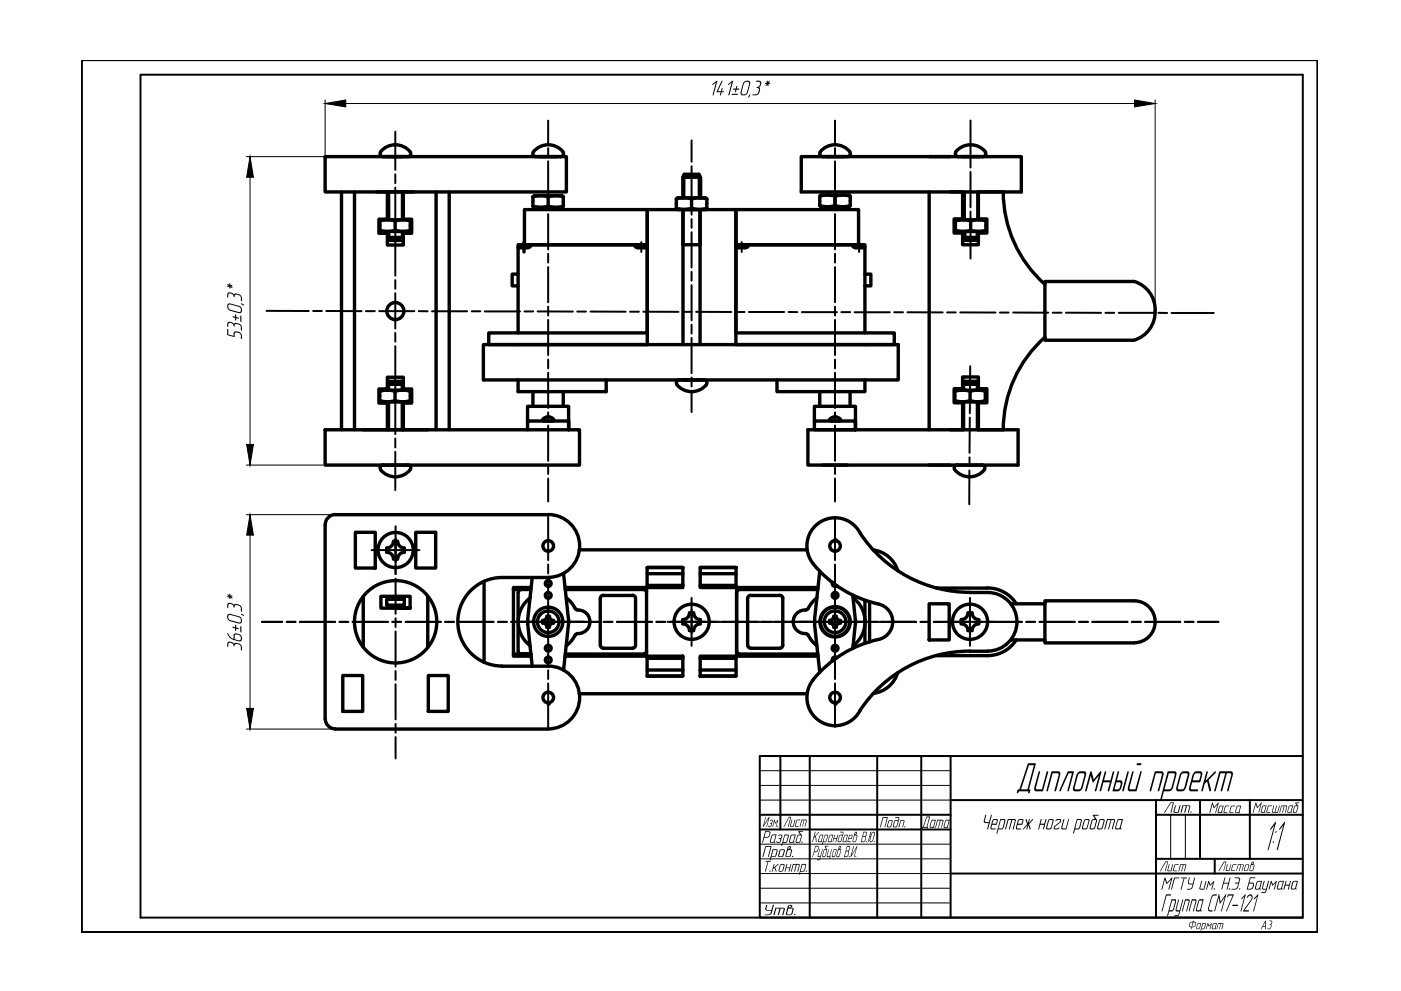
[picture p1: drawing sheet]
<svg xmlns="http://www.w3.org/2000/svg" width="420mm" height="297mm" viewBox="0 0 420 297" stroke-linecap="round" stroke-linejoin="round" font-family="sans-serif">
<!-- layer: 0.6 -->
<path d="M42.1 22.4h348.6v252.6h-348.6zM359.9 239.8v17.6M374.8 239.8v17.6M364.3 257.4v4.4M24.6 279.4v-261.4h370.5v261.4M395.1 279.4h-370.5h370.5" fill="none" stroke="#000" stroke-width=".59"/>
<!-- layer: 0 -->
<g fill="none" stroke="#000" stroke-width=".59">
<path d="M227.9 226.6h6.1v22M234 226.6h8.8v48.4M242.8 226.6h20.3v48.4M263.1 226.6h13.2v48.4M276.3 226.6h8.8v48.4M285.1 239.8h105.6M346.7 239.8v35.2M390.7 226.6h-162.8v48.4h162.8M227.9 244.2h57.2M227.9 248.6h57.2M346.7 244.2h44M346.7 257.4h44"/>
<path d="M285.1 261.8h105.6"/>
</g>
<!-- layer: 0.3 -->
<g fill="none" stroke="#000" stroke-width=".3">
<path d="M97.5 29.9v16.5M103.7 31h236.5M346.4 29.9v63.3M73.9 46.9h23.1M75 53.1v80.1M73.9 139.4h23.1M73.9 154.3h26.1M75 160.4v51.9M73.9 218.5h26.1M227.9 231h57.2M227.9 235.4h57.2M227.9 239.8h57.2"/>
<path d="M227.9 253h57.2M227.9 257.4h57.2M351.1 244.2v13.2M355.5 244.2v13.2M227.9 266.2h57.2M227.9 270.6h57.2M227.9 261.8h57.2"/>
</g>
<g fill="#000">
<path d="M213.6 25.2l1.5-1-1.2 4.4-.2-.2 1-3.7-.9 .7zM216.4 24.3l.1-.1 .2 .2-1.4 2.9h.9l.4-.9-.1 .9 .6 .2-.7 .1-.2 .9-.3 .1 .2-1h-1.2v-.1zM218.3 25.3l1.5-1.1-1.1 4.4-.3-.2 1-3.7-.8 .7zM224.8 28.4l.2 .1-.6 .8zM226.8 24.3l.1-.1 1.2 .1 .2 .5-.2 .9a.47 .47 0 0 0-.4 .4 .47 .47 0 0 0 .2 .5l-.4 1.6-.7 .4-1.1-.1 .1-.2 1.3-.1 .5-1.2a.61 .61 0 0 0-.7-.7l.9-.6 .2-.9-.3-.3h-.9zM230 24.2l.2 .1 .1 .3 .3-.4h.3l-.4 .6h.4l.1 .2-.6 .1 .1 .5-.2 .2-.2-.5-.5 .4 .3-.6h-.5l.2-.3h.4zM68.2 85.1l.6 .3 .1-.5 .2 .6h.6v.2l-.4 .1 .4 .3v.3l-.6-.4v.4l-.2 .1-.1-.6-.5 .1-.2-.2 .5-.2zM68.3 96.7l.7-.3 .7 .2 .5 .5 .4-.3 1.3 .3 .6 .8v1.2l-.3-.2v-.9l-.4-.6-1.1-.3-.5 .8-.6-1-.9-.1-.4 1.2-.2-.2zM68.3 87.9l.7-.3 .7 .2 .5 .5 .4-.3 1.2 .2 .6 .7 .1 1.4-.3-.2v-.9l-.4-.6-1.2-.3-.4 .8-.3-.7-.8-.4a.44 .44 0 0 0-.6 .4l-.2 .8-.2-.2zM68.1 98.7h.4v1.5l1.5 .5 .1-1 .3-.3 1.6 .3 .5 .8v1.1l-.3-.2v-.9l-.2-.5-1-.3a.42 .42 0 0 0-.6 .4l-.1 .9-2.1-.5zM72.4 90.9l.8 .6-.8-.3zM68.2 178.1l.6 .4 .1-.5 .2 .6 .5-.1 .1 .3-.4 .1 .4 .5-.6-.3-.1 .5-.2-.6-.5 .1-.2-.2 .5-.2z"/>
<path d="M68.3 192.6l.7-.3 .7 .2 .5 .5 .4-.3 1.2 .2 .6 .6 .1 1.4-.3-.1v-1l-.4-.5-1.1-.3-.5 .8-.3-.8-.8-.3a.44 .44 0 0 0-.6 .4l-.2 .8-.2-.2zM68.3 180.9l.7-.2 .7 .2 .5 .5 .5-.4 1.2 .4 .6 .8v1.1l-.3-.2-.2-1.3-1-.4-.6 .2-.2 .5-.6-.9-.9-.2-.4 1.2-.2-.2zM72.3 184l.9 .5-.8-.2zM311.5 231.4l.3-.2 .1 .2-1.2 4.7 .2 .5h1.6l1.3-5.1a.26 .26 0 0 1 .3-.3 .26 .26 0 0 1 .2 .3l-1.5 5.6-1.9 .1a.84 .84 0 0 1-.7-1.2zM315.3 231.4l.2-.2h1.8a.8 .8 0 0 1 .6 1.2l-1.1 4.5-.5 .3 1.2-5.2-.2-.2h-1.6l-1.4 5.1-.4 .3-.1-.3zM320.3 231.2l1.8 .1-1.5 5.7-.4 .2-.1-.3 1.4-5.1h-1l-2.4 5.3-.3 .1-.1-.3zM327 231.4l.2-.3 .2 .2 .6 2.3 1.9-2.3 .2-.2 .2 .2-1.7 5.9-.3-.1 1.2-4.6-1.7 2-.2-.1-.5-1.9-1.2 4.5-.5 .1zM331.3 231.4l.4-.2v.3l-.6 2.4h1.9l.7-2.5 .4-.2 .1 .3-1.6 5.7h-.4v-.3l.7-2.4h-2l-.6 2.4-.4 .3-.1-.3zM346.3 231.3l1.9-.1a.8 .8 0 0 1 .7 1.2l-1.2 4.6-.4 .2-.1-.3 1.3-4.9-.3-.2h-1.6l-1.3 5.1-.4 .3-.1-.3zM361.9 231.3l.2-.1 .1 .3-.7 2.6 2.9-2.9 .3 .2-2.2 2.4 .7 2.9a.31 .31 0 0 1-.1 .4 .31 .31 0 0 1-.4 0l-.7-2.9-.7 .7-.6 2.1-.4 .1zM365.7 231.3l3.4-.1a.8 .8 0 0 1 .6 1.2l-1.3 4.8h-.3l1.1-5.2-.2-.2h-1.1l-1.3 5.1-.4 .3-.1-.3 1.4-5.1h-1.5l-1.4 5.1-.3 .3-.2-.3zM229.6 244.8l-.5 2.5 1.5-2.4h.2l-.8 3 .5-2.5-1.7 2.5z"/>
<path d="M229.5 258.1l1.7-.1v.2l-.8 .1-.9 3 .7-3h-.6zM229.5 253.7h1.9l-.9 3.2-.2-.1 .8-2.9h-1.4l-.7 2.9h-.3zM230.9 245.9l.7-.2 .1 .4-.5 1.6-.6 .2-.1-.5 .2 .3 .5-.1 .1-.6-.4-.2 .6-.3 .1-.4-.4-.2-.3 .2zM232 259l.3 .1-.3 1 1.3-1.1h.2l-1 1 .3 1.3-.5-1.2-.4 .3-.2 .8h-.2zM232.2 245.7h.1l.3 .9 .8-.9-.6 2.2 .3-1.7-.6 .7-.2-.7-.7 1.7zM233.4 250.4l1-.3 .2 .5-.5 1.7-.5 .3h-.5a.23 .23 0 0 1-.3-.2 .23 .23 0 0 1 .3-.3l.1 .3 .7-.2 .1-.6-.5-.3 .6-.1 .3-.6-.5-.2-.4 .3zM236.5 244.9l.8-.1-.8 2.9-.2 .1 .7-2.8h-.3l-1.6 2.9zM237.4 245.7l.2 .1-.4 1.8h.6l.5-1.8 .2-.1-.6 2.1-.9-.1zM237.8 259l2 .1-.5 2.2-.2-.1 .5-1.8-.1-.2h-.6l-.6 2.1 .4-2.1h-.7l-.5 2h-.3zM239 245.7h1l-1 .3-.4 1.5 .9 .1-.1 .2-1-.1zM240.4 245.7h1.4l.1 .1-.5 2 .3-1.9h-.5l-.5 1.9 .4-1.9h-.6l-.5 1.8-.2 .1zM244.4 249.3l-.2 1.6 1.3-1.6 .2 .2-1 1 .2 1.9h-.2l-.2-1.7-.4 .5-.5 1.2z"/>
<path d="M245.7 254.6h.2l-.4 2.1h.5l.6-2.1h.2l-.8 2.9-.4 .4h-.6l.1-.3h.7l.2-.7h-.7l-.1-.3zM248.5 254.6h.1l-.4 2.1h.6l.7-2.2-.7 2.9v-.5h-.7l-.2-.2zM250.3 250.2l-.1 1h.7l.3-1 .1 .1-.5 2.1-.2-.1 .2-.9h-.7l-.4 1zM254.7 256.5l.2 .2-.3 .2zM256 253.5l-.6 2.7 1.6-2.7 .1 .1-.8 3.2-.2 .1 .7-2.7-1.7 2.7zM256.6 256.7l.2-.1-.1 .3h-.2zM264.7 245l1.5-.1-.8 3.1-.2-.1 .8-2.7h-1.1l-.8 2.7h-.2zM270 245.9l1-.1 .3 .2-.6 2-.1-.1 .4-1.6-.1-.3h-.7l-.5 1.9h-.2zM281.1 245.8h1.8l-.5 2.3 .2-2.1h-.5l-.6 2.1 .4-2.1h-.7l-.5 2-.2 .1zM295.5 244.3l.3 .1-.5 1.7 .3 .3h1l.6-2 .2-.1-1.2 4.3-.1-.1 .4-1.8h-1l-.5-.4zM302.3 245.5h2.1l.2 .2-.7 2.9-.2-.1 .6-2.4-.1-.3h-.6l-.9 2.8-.1-.1 .7-2.7h-.9l-.7 2.7h-.3zM307.6 245.6l.3-.1 .3 1.3 .4-1.2 .2-.1-.3 1.3 1.1-1.3 .3 .1-1.3 1.5 .5 1.3-.1 .2-.6-1.3-.4 1.3-.2-.1 .3-1.1-1.1 1.2-.2-.1 1.2-1.4z"/>
<path d="M312.1 245.6l.3-.1-.3 1.4h1.1l.3-1.3h.3l-.9 3-.1-.1 .3-1.3h-1.1l-.4 1.3h-.3zM316.6 245.8l.5-.3 1.1 .2-.1 .7-1.6 1.4-.2 .4 .7 .1 .5-.3a.43 .43 0 0 1 0 .5 .43 .43 0 0 1-.5 .1l-.9-.1-.1-.5 1.9-1.7v-.4l-.8-.1-.4 .3zM318.9 245.6h.3l-.6 2.6 1 .1 .8-2.7 .2-.1-.8 3.1h-1.2l-.3-.3zM332 245.5h2.2l.2 .2-.7 2.9-.3-.1 .7-2.5-.2-.2h-.6l-.8 2.8-.2-.1 .8-2.7h-.9l-.7 2.7-.3 .1zM351 240.6h1.1l-.8 2.9-.3 .1 .8-2.9h-.6l-1.9 2.9h-.2zM352.4 241.5l.3-.1-.5 1.9 1 .1 .6-1.9 .2-.1-.6 2.2h-1.1l-.4-.2zM354 259.1l1.5-.1 .2 .2-.4 2-.2-.1 .5-1.7-.2-.2h-.4l-.7 2 .5-2h-.7l-.5 1.9-.2 .1zM354.6 241.4h2.2l.2 .2-.5 2-.3-.1 .5-1.7-.1-.2h-.6l-.7 2 .4-2h-.8l-.6 1.9h-.3zM363.5 240.6h.2l.4 1.3 1.4-1.3-1 3.1 .6-2.6-1.1 1.2-.4-1.2-.7 2.5h-.2zM367.3 241.8l.4-.3h1l-1.2 .4-.3 1.5 .9 .1v.2h-.9l-.3-.2zM369.2 241.6h1.3l-1.2 .3-.4 1.5 1 .1-.1 .2-1.1-.2zM371.3 259.1l1.7 .1-.5 1.9-.1-.1 .4-1.5-.1-.3h-.4l-.6 1.9 .3-1.9h-.6l-.6 1.9z"/>
<path d="M376.5 240.6h.2l.4 1.3 1.3-1.4-.9 3.1-.1-.1 .7-2.5-1 1.2-.5-1.2-.7 2.5-.2 .1zM382.5 246.4l.2 .2-2.2 8-.2 .2 1.9-7.4-1.2 1.4-.1-.3zM380.3 241.6l.2-.2 1 .1-1.1 .3-.4 1.5 .9 .1v.2h-.9l-.2-.2zM381.9 241.5l.2-.1-.4 1.9 .5 .1 .5-1.9 .3-.1-.5 2h.6l.5-1.9 .2-.1-.6 2.2-1.7-.1zM385.2 246.4l.2 .2-2.1 8-.3 .2 1.9-7.4-1.2 1.4v-.4zM384.2 241.5l1.8 .1-.5 2 .2-2h-.5l-.5 2 .3-2h-.6l-.5 1.9-.2 .1zM229.8 271.3h.3l-.3 1.2 .4 .3h1.2l.3-1.5h.4l-.6 2.4-.6 .5h-1.6l1.6-.3 .4-.9h-1.2l-.5-.2-.1-.4zM232.5 272.2h2.8l.1 .3-.5 1.7h-.3l.4-1.9h-.9l-.6 2-.2-.1 .5-1.9h-1l-.5 1.9-.3 .1zM235.9 259.1l.2-.1-.2 1h.9l.3-1h.2l-.6 2.3-.2-.1 .2-1h-.9l-.2 1h-.3zM349.5 258.2h.8l-.7 2.9h-.3l.8-2.7h-.5l-1.7 2.8zM349.3 263.1l.2-.1 .5 1.6 1.6-1.6-1 3.7-.2-.2 .8-2.9-1.3 1.4-.6-1.4-.7 2.9-.3 .1zM349.7 268.1h1.4l.1 .2-1.3 .1-1.4 4.8z"/>
<path d="M350.5 259.1h.2l-.4 1.7 .8 .1 .5-1.8h.2l-.6 2.1h-.9l-.2-.3zM352.2 259.2l.4-.2 .9 .1-1.1 .3-.4 1.5h.9v.3l-1.1-.2zM352.1 263.1h1.6l-.1 .2h-1.2l-1 3.4h-.2zM353.5 269.5l.1 .2-.8 2.8 .1 .3h.9l.8-3.1 .1-.2 .2 .2-1.3 4.5-.4 .5h-1l.1-.4h.9l.5-1.1h-.8l-.3-.3zM354.2 263.1l1.8-.1v.2l-.8 .1-.9 3.3-.2 .1 .9-3.4h-.7zM355.4 269.5l1.2 .1 .2 .7-1 2.9 .7-3.2-.9-.1-1 3.3zM356.6 263.1h.2l-.3 1.6 1.2 .1 .5-1.7 .2-.1-.9 3.2-.6 .5h-.9l.1-.3 1.1-.2 .4-1.1h-1l-.3-.3zM357.4 269.6l1.2-.1 .2 .8-.9 2.9 .6-3.2-.9-.1-1 3.3zM360.2 264.2l.3-.1-.5 2.2 .9 .1 .6-2.2 .3-.1-.7 2.6h-1.2l-.2-.3zM362.1 276.7l.5 .7 .8-.7-.5 1.8-.1-.1 .3-1.3-.5 .6-.4-.6-.5 1.4zM363.5 268.5l.6-.4h.8l-.1 .3h-.8l-.6 .7-.8 3.3 .1 .4h.9l.1 .2-.2 .2h-.7l-.5-.4v-.6zM362.3 264.1h.3l.4 1 1.2-1-.8 2.6 .4-2.1-.9 .9-.4-.9-.5 1.9-.3 .1z"/>
<path d="M365.3 276.7l1.6 .1-.4 1.7-.2-.1 .4-1.5h-.5l-.5 1.6h-.1l.4-1.6h-.6l-.6 1.6zM365.5 268.1h.2l.3 2.2 1.6-2.3 .1 .2-1.3 5-.2-.1 1.1-4.2-1.4 1.9-.4-1.9-1.3 4.3zM367.1 258.2l.7 .1-.7 2.7h-.2l.7-2.6h-.4l-1.5 2.6h-.2zM367.2 263.1l.3-.1-.4 1.6h1.3l.4-1.5 .2-.1-.9 3.5-.3 .1 .5-1.8h-1.3l-.6 1.9zM368 259.1h.2l-.4 1.7 .8 .1 .4-1.8h.2l-.5 2-1.1-.2zM368.3 268.1h1.7v.2l-2.2 4.9-.1-.2 2-4.6h-1.3l-.3 .6zM369.6 259.2l.4-.2 .9 .1-1.1 .3-.4 1.4 .9 .1v.2l-1.1-.2zM369.7 271.2h1.6v.2l-1.7 .2zM370.3 263h1.2l.4 .3v.4l-.7 2.5-.6 .4-1.2 .1v-.3h1.1l.5-.3 .4-1.3h-1.1l.2-.3h.9l.3-.8-.3-.4-1.2-.1zM373.4 268.1l.2 .1-1.5 5 1.1-4.5-.8 .8-.1-.2zM374.3 268.4l.5-.3h.5l.3 .4v.7l-.4 .9-2 2.7h1.3l.1 .2-.2 .2h-1.5l-.1-.3 2.5-3.6v-.6l-.3-.3-.5 .2-.6 .6zM377.2 268.1l.2 .1-1.5 5 1.1-4.5-.7 .8-.2-.2z"/>
<path d="M379 264.2l.3-.1-.6 2.2 1 .1 .6-2.2 .3-.1-.9 3.2-.4 .4h-1.1l.2-.3h.9l.4-.7h-.9l-.4-.4zM380.6 276l.8-.1 .2 .3-.5 .9 .3 .4-.5 .9-.9 .1v-.2h.8l.3-.3v-.6l-.4-.3 .6-.3 .1-.5zM381.1 264.1h.3l.4 1 1.1-1.1-.7 2.7 .3-2.1-.8 .9-.5-.9-.5 2h-.2zM385.7 264l.1 .2-.3 1h1.1l.3-1 .3-.1-.9 2.6 .2-1.2h-1l-.3 1-.3 .1z"/>
<path d="M219.5 28.2l1.7-.1 .1 .2-.2 .1h-1.6zM219.8 26.7l.9-.2 .3-.7 .2 .1-.2 .6 .7 .1-.2 .3h-.6l-.3 .7h-.2l.2-.7z"/>
<path d="M223.1 24.6l.5-.3 .7-.1 .6 .3 .1 .5-.9 3-.5 .5-1 .1-.5-.4v-.4zM223.3 24.7l-.9 2.9 .1 .5 .3 .2 .8-.1 .3-.3 .8-2.8-.3-.6z"/>
<path d="M68.3 91.2l.7-.3 3 .9 .5 .8v.9l-.4 .4h-.5l-2.9-.9-.5-.8zM68.6 91.4l-.1 .8 .3 .6 2.9 .8 .5-.2v-.8l-.5-.7-2.7-.7z"/>
<path d="M72.1 94.7l.3 .1v1.7l-.3-.1zM69.8 94.8l.7 .2 .1-.8 .2 .2v.6l.7 .2 .1 .3-.8-.1-.1 .7-.2-.8-.6-.2z"/>
<path d="M70.6 190.2l-.2 .3v1.1l1.6 .3 .2-.3-.2-1zM68.1 189.9l.3-.1 .4 .9 1.2 .8v-1.1l.4-.5 1.3 .1 .7 .7 .1 1.2-.8 .4-2-.6-.9-.7z"/>
<path d="M68.3 184.3l.7-.3 2.8 .7 .7 .9-.1 1.1-.8 .2-2.9-.8-.5-.8zM68.6 184.4l-.1 .9 .4 .5 2.7 .8a.44 .44 0 0 0 .6-.5v-.7l-.5-.4-2.6-.7z"/>
<path d="M72.1 187.8l.1-.1 .2 .2v1.7l-.3-.2zM69.7 187.9l.8 .1v-.6l.2-.1 .1 .8 .7 .2 .1 .2-.8-.1-.1 .7-.2-.8-.6-.1z"/>
<path d="M308.2 228.9h2.5l-2.1 7.7 .4 .1-.2 .9-.4 .1v-.5h-2.9l-.4 .6-.2-.1 .2-.8 .6-.3zM308.6 229.4l-2.4 7.2h1.9l2-7.2z"/>
<path d="M323.2 231.6l.7-.4h1.1a.8 .8 0 0 1 .7 1.2l-1 3.6a1.51 1.51 0 0 1-1.3 1.2h-.9a.8 .8 0 0 1-.7-1.2l1-3.7zM323.5 231.9l-1.2 4.2 .2 .5h1.2l.4-.3 1.1-3.9-.2-.6z"/>
<path d="M338.1 231.4l.3-.2 .1 .3-1.4 5.4-.5 .3v-.3zM334.8 234.5l-.6 2.1 1.3-.1 .6-1.4-.3-.6zM335.2 231.4l.3-.2 .1 .2-.6 2.5h.9a.8 .8 0 0 1 .7 1.2l-.3 .9a1.4 1.4 0 0 1-1.3 1.2h-1.3l-.1-.2z"/>
<path d="M341 228.9l1.2-.1 .1 .1-.3 .5h-1l-.2-.2zM339.5 231.4l.2-.2 .3 .2-1.3 4.7 .3 .5h1.5l1.4-5.1a.26 .26 0 0 1 .2-.3 .26 .26 0 0 1 .3 .2l-1.6 5.7-1.9 .1a.85 .85 0 0 1-.6-1.2z"/>
<path d="M350.5 231.8l-1.3 4.8h1.6l.5-.6 1-4-.2-.2zM350.2 231.4l.1-.2h1.8a.8 .8 0 0 1 .7 1.2l-1 3.6a1.51 1.51 0 0 1-1.3 1.2h-1.4l-.6 2.1a.26 .26 0 0 1-.2 .3 .26 .26 0 0 1-.3-.2z"/>
<path d="M354.2 231.6l.6-.4h1.2a.84 .84 0 0 1 .7 1.2l-1 3.6a1.5 1.5 0 0 1-1.3 1.2h-1a.8 .8 0 0 1-.6-1.2l1-3.6zM354.5 231.9l-1.3 4.1 .3 .6h1.1l.5-.4 1.1-4-.2-.4z"/>
<path d="M358.5 231.9l-.8 2h1.9l.5-1.5-.1-.5zM358 231.6l.7-.4h1.2a.8 .8 0 0 1 .6 1.2l-.6 2-2.4 .1-.4 1.9 .2 .2h1.8a.31 .31 0 0 1 .2 .3 .31 .31 0 0 1-.3 .3h-1.7a.84 .84 0 0 1-.7-1.2l1-3.6z"/>
<path d="M229.7 249.3l-.5 1.6 1-.1 .4-.4 .1-.9zM229.5 249.1h1.2l.3 .8-.5 1-1.3 .2-.5 1.5z"/>
<path d="M231.9 254.8l-.5 1.9h.9l.3-.2 .3-1.6zM231.7 254.6h1.2l.3 .4-.5 1.6-.4 .3h-.9l-.3 .8-.2 .1z"/>
<path d="M231.7 250.4l-.6 1.8 .2 .2 .8-.2 .5-1.8zM231.4 250.4l.5-.3 1 .1-.6 1.9 .1 .5-1.5-.2z"/>
<path d="M235.4 250.4l-.5 2 1-.1 .4-1.6-.1-.3zM235.2 250.2l1.2-.1 .2 .6-.6 1.8-1.2 .1-.3 .9-.2 .1z"/>
<path d="M233.8 254.8l.5-.2h.7l.4 .2-.4 1.6-.5 .5h-.9l-.2-.3zM234.1 254.9l-.4 1.6 .8 .2 .2-.2 .4-1.6z"/>
<path d="M236.5 254l-.2 .6 .3-.2a.29 .29 0 0 0 .4-.2 .29 .29 0 0 0-.3-.3zM236.2 254.9l-.4 1.6 .8 .2 .3-.3 .4-1.4-.1-.2zM236.2 253.9l.7-.3a.43 .43 0 0 1 .4 .4 .43 .43 0 0 1-.4 .5l-.2 .1h.7l.1 .2-.3 1.7-.5 .4-1.1-.1-.1-.3z"/>
<path d="M237.4 250.5l-.5 1.7 .1 .2 .8-.1 .6-1.9zM237.1 250.4l.4-.3 1.1 .1-.5 1.9 .1 .5-1.5-.1z"/>
<path d="M239.4 250.4l-.5 2 .9-.2 .5-1.5-.1-.3zM239.4 249.3l1.4-.1v.2h-1l.7 1-.5 1.9-.4 .3h-.8l-.2-.5 .5-1.6 .3-.3 .6-.1z"/>
<path d="M244.6 253.7l-.4 1.5 .8-.1 .3-.8v-.5zM244.5 253.6h.9l.1 .7-.5 1.1h-.8l-.6 1.5z"/>
<path d="M246 250.4l-.5 1.7 .1 .1 .7-.1 .4-1.7zM245.9 250.3l1-.1-.5 1.8 .1 .4-1.2-.1z"/>
<path d="M247.4 250.4l-.5 1.8 .8-.1 .4-1.5-.1-.2zM247.3 250.2h.8l.2 .5-.5 1.5-.9 .2-.2 .8-.2 .1z"/>
<path d="M247.3 254.8l-.4 1.9 .5-.2 .5-1.6zM247.3 253.6l1.1 .1h-.8l.4 1.2-.5 1.8-.7 .2-.2-.4 .4-1.7 .3-.3h.4z"/>
<path d="M249 250.4l-.4 1.8 .6-.1 .5-1.7zM248.8 250.4l1.1-.2-.5 2.2h-1l-.1-.2z"/>
<path d="M250 254.7l.8-.2 .1 .4-.5 1.8-.7 .2-.3-.3zM250.2 254.8l-.5 1.9 .6-.2 .5-1.6-.1-.2z"/>
<path d="M251.8 253.8l-.3 .7 .3-.2a.26 .26 0 0 0 .2-.2 .26 .26 0 0 0-.2-.3zM251.5 254.8l-.4 1.9 .5-.2 .5-1.6-.1-.2zM251.7 253.6l.5 .1-.4 .8h.4l.1 .4-.5 1.8-.8 .2-.2-.5z"/>
<path d="M251.9 250.4l-.4 1.8 .7-.1 .4-1.7zM251.9 249.4l.9-.1 .2 .4-.7 2.5-.3 .2h-.6l-.2-.3 .5-1.7 .3-.2h.7l.1-.5z"/>
<path d="M253.4 250.4l-.5 1.7 .1 .1 .6-.1 .5-1.7zM253.3 250.3l1-.1-.5 1.8 .1 .4-1.2-.1z"/>
<path d="M254.1 253.8l-.3 1.2 .6-.1 .3-.4v-.6zM253.7 255.2l-.4 1.5h.6l.4-.5 .1-.8zM254 253.6l.9 .1v.8l-.4 .6 .1 .5-.5 1.2-1 .1z"/>
<path d="M254.9 250.4l-.3 .8h.7l.2-.8zM254.7 250.3l.8-.1 .2 .5-.3 .7h-.9l-.1 .7 .8 .2-.8 .1-.2-.4z"/>
<path d="M256.5 249.6l-.2 .6 .2-.1a.29 .29 0 0 0 .3-.3 .29 .29 0 0 0-.2-.3zM256.3 250.4l-.4 1.8 .7-.1 .4-1.5zM256.4 249.5l.6-.1-.1 .5-.3 .3h.5v.5l-.4 1.5-.9 .2-.1-.4z"/>
<path d="M259.1 249.5l-.3 1.2 .6-.1 .4-.6-.1-.4zM258.7 250.9l-.3 1.3 .8-.1 .4-.8-.2-.4zM259 249.3h.8l.2 .2-.1 .7-.3 .5 .1 .6-.5 1-1 .1z"/>
<path d="M261.6 249.7l-.6 2.2a.39 .39 0 0 0 .4 .3 .39 .39 0 0 0 .3-.4l.5-2-.2-.3zM261.1 249.3l.2 .1-.4 1.3h.2l.3-1 .4-.4 .6 .2v.5l-.8 2.3-.6 .1-.2-.2 .2-1.3h-.2l-.5 1.5z"/>
<path d="M266.5 246l.3-.2h.7l.2 .3-.4 1.5-.4 .4h-.7l-.2-.2zM266.7 246l-.5 1.6 .1 .2 .8-.1 .4-1.4-.2-.3z"/>
<path d="M268.5 246l-.5 1.6 .1 .2 .8-.1 .4-1.7zM268.5 244.9h1.1l.1 .5-.6 2.3-.4 .3h-.7l-.2-.4 .4-1.5 .4-.3h.8l.1-.5-.1-.1h-.9z"/>
<path d="M277.8 244.8h1.1l-.8 3.1 .1 .3-1.5-.1-.2 .3zM278 245l-1 2.9h.9l.8-2.9z"/>
<path d="M279.5 246l-.4 1.9 .8-.2 .5-1.7zM279.2 246l.5-.3h.9l-.4 2.4-1.4-.2z"/>
<path d="M283.6 246.1l-.3 1.8 .8-.2 .4-1.7zM283.5 245.9l.4-.2h.9l-.4 2.4-1.4-.1z"/>
<path d="M298 245.8l-.4 1.1h1.2l.2-1zM297.7 245.7l.4-.2h.9l.3 .3-.3 1.3-1.5 .1-.2 .8 .2 .3h1v.3h-1.2l-.3-.3z"/>
<path d="M300.2 245.8l-.7 2.5h.9l.3-.2 .5-2.2zM299.9 245.6l1.4-.1 .3 .4-.7 2.4-.5 .3h-1l-.5 1.3z"/>
<path d="M305.7 245.8l-.4 1.1h1.1l.2-1zM305.4 245.7l.3-.2h.9l.3 .2-.3 1.4-1.4 .1-.3 .9 .3 .2h1l-.1 .3h-1.1l-.3-.2z"/>
<path d="M314.4 245.8l.4-.3h.9l.3 .3-.6 2.3-.6 .5h-.8l-.3-.4zM314.7 245.8l-.7 2.3 .2 .2h.6l.3-.2 .6-2.1-.2-.2z"/>
<path d="M323.1 245.8l-.6 2.5h.8l.4-.2 .5-2.1-.2-.2zM322.9 245.6l1.3-.1 .3 .4-.7 2.4-.5 .3h-.9l-.5 1.3z"/>
<path d="M325.2 245.7l.4-.2h.9l.2 .5-.5 2.2-.6 .4h-.8l-.3-.1v-.5zM325.4 245.9l-.6 2.1 .2 .3 .9-.2 .5-2-.1-.3z"/>
<path d="M327.7 245.9l-.7 2.2 .3 .2h.5l.4-.2 .5-2.1-.1-.2zM327.7 244.3h1.8l-.2 .2h-1.1l.8 1.4-.5 2.2-.6 .5h-.8l-.4-.5 .6-2.1 .4-.5h.7z"/>
<path d="M329.7 245.7l.4-.2h.9l.3 .6-.6 2.1-.6 .4h-.8l-.2-.1-.1-.5zM330 245.9l-.7 2.1 .2 .3 .9-.2 .6-2-.2-.3z"/>
<path d="M335.3 245.9l-.6 2.1 .2 .3 .9-.2 .6-2.3zM335.2 245.7l1.6-.2-.7 2.6a.26 .26 0 0 1 .2 .3 .26 .26 0 0 1-.3 .2l-.1-.2-1.2 .2-.3-.3z"/>
<path d="M365.9 241.8l-.4 1.7 .7-.1 .5-1.7zM365.6 241.7l.4-.2h1l-.5 2.2-.2-.2-.8 .2-.3-.2z"/>
<path d="M371.2 241.7l-.6 1.5 .2 .3 .7-.2 .5-1.6zM370.9 241.7l.4-.2h.9l-.4 2.2h-1.2l-.2-.2z"/>
<path d="M375.5 258.6l-.2 .5 .5-.4v-.2zM375.3 259.3l-.4 1.4 .1 .2 .7-.1 .3-1.3v-.2zM375.3 258.5l.3-.2 .4 .1v.4l-.3 .3h.4l.1 .4-.4 1.4-.8 .2-.3-.4z"/>
<path d="M378.9 241.6l-.5 1.8 .8-.1 .4-1.7zM378.6 241.6l1.2-.2-.4 2.2-.2-.1-.9 .1-.2-.2z"/>
<path d="M382.4 249.3a.26 .26 0 0 0 .5 0 .26 .26 0 0 0-.5 0zM381.6 252.3a.26 .26 0 0 0 .5 0 .26 .26 0 0 0-.5 0z"/>
<path d="M386.7 241.7l-.4 1.5 .1 .2 .7-.1 .4-1.7zM386.5 241.6l.3-.2h1l-.4 2.2-1.3-.1z"/>
<path d="M388.4 241.7l-.4 1.5 .1 .2 .7-.2 .3-1.3v-.3zM388.4 240.6l1.3-.1-.1 .2h-.8l.6 1-.4 1.6-.3 .3h-.7l-.3-.4 .4-1.3 .3-.4 .5-.1z"/>
<path d="M234 259.2l.4-.2h.6l.3 .2-.4 1.7-.4 .4h-.8l-.2-.2zM234.2 259.2l-.5 1.7 .2 .2 .7-.2 .4-1.5v-.2z"/>
<path d="M236.8 271.4l-.3 .7 .3-.1a.33 .33 0 0 0 .4-.2 .33 .33 0 0 0-.1-.4zM236.4 272.4l-.4 1.6 1.1 .1 .6-1.6-.1-.2zM236.4 271.5l.8-.3a.38 .38 0 0 1 .4 .4 .38 .38 0 0 1-.4 .4l-.2 .1 .8 .1 .3 .3-.5 1.5-.6 .3h-1.1l-.2-.4z"/>
<path d="M240.6 259.2l-.5 1.9 1-.2 .4-1.6zM240.5 259h1l.3 .4-.5 1.6-.4 .3h-.9l-.3 .9z"/>
<path d="M351.5 269.9l-.8 2.9h.8l.3-.3 .6-2.5zM351.3 269.6h1.2l.2 .7-.7 2.5-.4 .4h-1l-.3 1.3-.3 .2z"/>
<path d="M357.9 276.5l-.4 1.3 .6-.1 .4-.5v-.6zM356.9 276.7l-.1 .9 .5 .2 .4-1.3zM356.8 276.7l.9-.4 .3-.4-.1 .4 .7 .1 .1 .5-.2 .7-1 .4-.3 .5 .1-.5-.5-.1-.3-.3z"/>
<path d="M359.3 276.7l.7-.1 .2 .4-.4 1.3-.2 .2h-.7l-.2-.3zM359.3 276.9l-.3 1.4h.6l.4-1.3-.1-.1z"/>
<path d="M359.7 270l-.8 2.5 .1 .3 .9-.2 .8-2.7zM359.6 269.7l.3-.2 1.1 .1-.8 3a.25 .25 0 0 1 .1 .3 .25 .25 0 0 1-.3 .2l-1 .1-.3-.3z"/>
<path d="M360.8 276.9l-.4 1.4 .8-.1 .3-1.2zM360.6 276.7l.9-.1 .2 .4-.4 1.3-1 .2-.3 .8z"/>
<path d="M364 276.9l-.3 1.4 .6-.1 .4-1.3zM363.8 276.8l1.1-.1-.3 1.8-1.2-.2z"/>
<path d="M374.6 264.8l-.4 1.6h1l.4-.4 .2-.9-.2-.3zM374.8 263.1l1.7-.1-.1 .2h-1.4l-.3 1.3 1 .1 .4 .6-.5 1.2-.5 .3h-1.2z"/>
<path d="M373.4 259.3l.3-.2 .9 .1-.3 1.5-.4 .4-.8-.2zM373.7 259.3l-.4 1.4 .1 .2 .6-.1 .4-1.3-.1-.3z"/>
<path d="M377.2 264.4l-.6 1.8 .2 .2 .9-.2 .5-1.9zM377 264.2l.3-.2h1.2l-.6 2.2 .2 .2-.1 .3-.3-.2-1 .2-.3-.3z"/>
<path d="M379.4 276h.2v2.5h-.2v-.7h-.8l-.5 .7zM379.4 276.4l-.6 1.2h.6z"/>
<path d="M383.7 264.4l-.5 1.7 .1 .3 .9-.2 .5-1.9zM383.4 264.3l.5-.3h1.1l-.5 2.1 .2 .4-.1 .2-.3-.3-1 .3-.4-.3z"/>
<path d="M388 264.3l-.6 1.8 .1 .3 .9-.1 .5-2zM387.7 264.3l.3-.3h1.2l-.5 2.7-.2-.3-1.2 .2-.2-.2z"/>
<circle cx="233.2" cy="247.7" r=".15"/>
<circle cx="237.7" cy="256.7" r=".19"/>
<circle cx="240.5" cy="252.4" r=".2"/>
<circle cx="259.9" cy="252.3" r=".16"/>
<circle cx="262.2" cy="252.2" r=".17"/>
<circle cx="271.3" cy="247.8" r=".17"/>
<circle cx="357.1" cy="243.4" r=".19"/>
<circle cx="230.9" cy="261.1" r=".17"/>
<circle cx="238.3" cy="274.2" r=".22"/>
<circle cx="241.8" cy="261.1" r=".19"/>
<circle cx="364.1" cy="266.5" r=".2"/>
<circle cx="368.7" cy="266.5" r=".2"/>
<circle cx="371.7" cy="266.5" r=".2"/>
</g>
<!-- layer: 0.6 -->
<g fill="none" stroke="#000" stroke-width="1">
<path d="M97.5 46.9h72.4v10.6h-72.4zM102.4 57.5v71.3M106.3 57.5v71.3M113 57.5h11.2M114.2 45.5a.87 .87 0 0 0-.1 .9 .87 .87 0 0 0 .7 .5M114.8 46.9h7.5M116.2 57.5v8.2h-2.6v4.2h2.6v3.5h4.8v-3.5h2.5v-4.2h-2.5v-8.2M116.5 57.5v8.4M120.8 57.5v8.4M123 45.5a5.7 5.7 0 0 0-8.9 0M123 45.5a.87 .87 0 0 1 .1 .9 .87 .87 0 0 1-.8 .5M130.8 57.5v71.3"/>
<path d="M134.7 57.5v71.3M159.8 59l.4-.3h8.4l.3 .3v2.8l-.3 .4h-8.4l-.4-.4M159.8 59v2.8M160.6 46.9h7.5M160.6 46.9a.89 .89 0 0 1-.7-.5 .89 .89 0 0 1 .1-.9 5.5 5.5 0 0 1 9 .5l-.2 .7-.7 .2M164.4 59v2.8M164.4 59l-2.6-.4-2 .4M169 59l-2.6-.4-2 .4M202.8 59.6l.4-.3h8.4l.4 .3v2.8l-.4 .4h-8.4l-.4-.4zM204.8 53.1v6.2M205.2 52.2h4.4l.5 .9h-5.3zM207.4 59.6v2.8"/>
<path d="M210.1 53.1v6.2M212 59.6l-1.3-.3h-2a3.1 3.1 0 0 1-2.6 0h-1.9l-1.3 .3M240.3 46.9h66v10.6h-66zM245.8 58.8v2.8M245.8 58.8l.4-.3h8.4l.4 .3M246 45.5a5.5 5.5 0 0 1 9 .5l-.2 .7-.6 .2h-7.5M246 45.5a.87 .87 0 0 0-.1 .9 .87 .87 0 0 0 .8 .5M250.4 58.8v2.8M250.4 58.8l-2.6-.3-1.9 .3M255 58.8v2.8M255 58.8l-2.6-.3-2 .3M278.7 57.5v71.3"/>
<path d="M278.7 46.9h6.3M285 57.5h3.7v8.1h-2.6v4.3h2.6v3.5h4.7v-3.5h2.6v-4.3h-2.6v-8.1h7.5a37 37 0 0 0 12.5 27.7M286.7 45.5a5.5 5.5 0 0 1 9 .5l-.2 .7-.7 .2h-7.5M286.7 45.5a.87 .87 0 0 0-.1 .9 .87 .87 0 0 0 .8 .5M289.1 57.5v8.4M293.4 57.5v8.4M113.9 66.2l.4-.3h8.4l.3 .3v2.8l-.3 .4h-8.4l-.4-.4M113.9 66.2v2.8M114 69l2.6 .4 1.9-.4M116.5 71.2h4.3l-.5 .9h-3.4zM116.5 69.4v1.8M118.5 66.2v2.8"/>
<path d="M118.5 66.2l-2.6-.3-1.9 .3M118.5 69l2.6 .4 2-.4M120.8 69.4v1.8M123.1 66.2l-2.6-.3-2 .3M158 74.2a.87 .87 0 0 0-.8-.8 .87 .87 0 0 0-.9 .8M159.2 73.3a.87 .87 0 0 1-.8 .9l-3 .1M159.8 61.8l2.7 .3 1.9-.3M164.4 61.8l2.6 .3 2-.3M190.3 73.3a.87 .87 0 0 0 .9 .9l2.9 .1M193.2 74.2a.87 .87 0 0 0-.8-.8 .87 .87 0 0 0-.9 .8M194.1 62.8v37h-47.5v3.5h47.5M202.9 62.4l1.3 .3h1.9a3.1 3.1 0 0 1 2.6 0h2l1.3-.3"/>
<path d="M204.8 62.8v10.6h5.1v-10.6M220.7 62.8v10.6h36.8v-10.6h-100.2v10.6h36.8h-38.7v26.4M223.3 74.2a.87 .87 0 0 0-.8-.8 .87 .87 0 0 0-.9 .8M224.5 73.3a.87 .87 0 0 1-.9 .9l-2.9 .1M245.8 61.6l.4 .4h8.4l.4-.4M245.9 61.6l2.6 .4 1.9-.4M250.4 61.6l2.7 .4 1.9-.4M255.6 73.3a.87 .87 0 0 0 .9 .9l2.9 .1M258.5 74.2a.87 .87 0 0 0-.8-.8 .87 .87 0 0 0-.9 .8M286.5 66.2l.4-.3h8.4l.4 .3M286.5 66.2v2.8M286.5 69l.4 .4h8.4l.4-.4"/>
<path d="M286.6 69l2.6 .4 1.9-.4M289.1 71.2h4.3l-.4 .9h-3.5zM289.1 69.4v1.8M291.1 66.2v2.8M291.1 66.2l-2.6-.3-1.9 .3M291.1 69l2.6 .4 2-.4M293.4 69.4v1.8M295.7 66.2v2.8M295.7 66.2l-2.6-.3-2 .3M155.4 82.2h-1.8v3.5h1.8M259.4 99.8v-26.4h-38.7v26.4h47.5v3.5h-47.5M259.4 82.2h1.8v3.5h-1.8"/>
<path d="M340.1 84.4h-26.7v17.6h26.7M340.1 84.4a8.8 8.8 0 0 1 6.3 8.7M346.4 93.2a8.8 8.8 0 0 1-6.3 8.7M116.4 115.2v1.8M116.9 114.3h3.4l.4 .9h-4.3zM118.5 117.3v2.8M120.7 115.2v1.8M123 117.3l-1.2-.3h-2a3.1 3.1 0 0 1-2.6 0h-2l-1.3 .3M145 103.3h124.4v10.6h-124.4zM155.4 113.9v3.5h26.4v-3.5M159.8 117.4v4.4M168.9 117.4v4.4"/>
<path d="M203 115.3a5.7 5.7 0 0 0 8.9 0M203.7 113.9h7.4M203.7 113.8a.87 .87 0 0 0-.8 .5 .87 .87 0 0 0 .1 1M211.2 113.8a.87 .87 0 0 1 .7 .5 .87 .87 0 0 1-.1 1M233 113.9v3.5h26.4v-3.5M245.8 117.4v4.4M254.9 117.4v4.4M286.4 117.3l.3-.3h8.4l.4 .3v2.8l-.4 .4h-8.4l-.3-.4zM288.9 115.2v1.8M289.4 114.3h3.4l.4 .9h-4.3zM290.9 117.3v2.8M293.2 115.2v1.8"/>
<path d="M295.5 117.3l-1.3-.3h-2a3.1 3.1 0 0 1-2.5 0h-2l-1.3 .3M313.4 101.1a37 37 0 0 0-12.5 27.7h-7.5v-8.1h2.6v-4.2h-2.6v-3.5h-4.7v3.5h-2.6v4.2h2.6v8.1h-3.7M97.5 128.8h76.3v10.6h-76.3zM108.7 128.8h19.7M113.9 120.1l.4 .4h8.4l.3-.4M113.9 120.1v-2.8l.4-.3h8.4l.3 .3v2.8M113.9 120.1l2.6 .3 2-.3M114.8 139.4h7.5M114.8 139.4a.87 .87 0 0 0-.7 .5 .87 .87 0 0 0 .1 .9M116.2 128.8v-8h-2.6v-4.2h2.6v-3.5h4.8v3.5h2.5v4.2h-2.5v8M116.4 120.5v8.3M118.5 120.1l2.6 .3 2-.3"/>
<path d="M120.7 120.5v8.3M122.3 139.4a.87 .87 0 0 1 .8 .5 .87 .87 0 0 1-.1 .9M158.2 126.2h12.3v2.6v-7h-12.3v7M163.1 125.4a1.82 1.82 0 0 1 2.9 .6l-.3 .2h-2.6l-.3-.4zM242.3 128.8h63v10.6h-63zM244.2 126.2h12.4v2.6v-7h-12.4v7h12.4M246.7 139.4h7.4M249.1 126.2l-.3-.2a1.75 1.75 0 0 1 1.6-1.1 1.75 1.75 0 0 1 1.6 1.1l-.3 .2h-2.6M278.7 139.4h6.3M286.4 139.7l.4-.3h7.7a.92 .92 0 0 1 .7 1.4 5.6 5.6 0 0 1-9-.5zM286.4 120.1l1.3 .3h2a3.1 3.1 0 0 1 2.5 0h2l1.3-.3M288.9 120.5v8.3"/>
<path d="M293.2 120.5v8.3M97.5 157.3l.1 58.2a3 3 0 0 0 3 3M100.6 154.3h63.8M100.6 154.2a3 3 0 0 0-3 3M106.6 159.6h5.9v10.7h-5.9zM114.1 140.8a5.7 5.7 0 0 0 8.9 0M124.7 159.6h6v10.7h-6zM164.4 154.2a9.4 9.4 0 0 1 9.4 9.4 9.4 9.4 0 0 1-9.4 9.5M108.9 178.8v15.2M118.6 179.6h2.7v1.8h-5.3v-1.8h5.3M119.2 162.3l-1.2-.1a2.01 2.01 0 0 1-2 2.1v1.2a2.01 2.01 0 0 1 2 2l1.2 .1M119.3 162.2a2.01 2.01 0 0 0 2 2.1"/>
<path d="M121.3 164.3v1.2M121.3 165.5a2.01 2.01 0 0 0-2 2M128.3 178.8v15.2M145.2 174.2v24.3M154 176.7h5.2M155.4 177.6v17.6M156.3 176.7a.87 .87 0 0 0-.9 .9M159 179.2a9 9 0 0 0 0 14.4M159.3 176.1h-5.3v20.6h5.3M159.6 173.1l-1.3 13.3 1.3 13.3M164.4 173.1h-13.8a13.3 13.3 0 0 0-13.3 13.3 13.3 13.3 0 0 0 13.3 13.3l13.8-.1a9.4 9.4 0 0 1 9.4 9.5 9.4 9.4 0 0 1-9.4 9.4M169 171.9l1.5 13.8"/>
<path d="M169.5 176.1h24.4v20.6h-24.4M169.5 176.7h23.7M169.8 179.2l1.7 1.7 1 1.5M173.7 164.8h68.3M180 179.3v14.1M180.9 178.5h8.8M180.9 178.4a.87 .87 0 0 0-.8 .9M189.7 178.4a.87 .87 0 0 1 .9 .9v14.1a.87 .87 0 0 1-.9 .9M193 176.7a.87 .87 0 0 1 .9 .9M194.1 170.1h10.7v6h-10.7zM194.1 170.1h10.7M194.1 175.5h10.7"/>
<path d="M194.1 172h10.7M209.9 175.5h10.8M209.9 172h10.8M210 170.1h10.7v6h-10.7zM210 170.1h10.7M220.9 177.6v17.6M221.5 176.7h23.8M221.8 176.7a.87 .87 0 0 0-.8 .9M224.2 179.3v14.1M225.1 178.5h8.8M225.1 178.4a.87 .87 0 0 0-.8 .9M233.9 178.4a.87 .87 0 0 1 .9 .9v14.1a.87 .87 0 0 1-.9 .9"/>
<path d="M245 179.2a10.2 10.2 0 0 0-2.8 3.4l-.2 .1a3.7 3.7 0 0 0-3.6 1.9 3.7 3.7 0 0 0 .4 4.1l1.5 1 1.9 .5a10.2 10.2 0 0 0 2.8 3.4M245.3 176.1h-24.4v20.6h24.4M245.8 171.2l-1.5 14.5M249.6 174.6a.87 .87 0 0 0 .3 1 .87 .87 0 0 0 1.1 0M255.7 178.4l.8 7.3M255.9 179.2a9 9 0 0 1 0 14.4M259.4 179.9v13M261.9 164.8a8.9 8.9 0 0 1 7.4 6.3M280.8 176.3h15.4M290.9 177.6h5.3M290.9 177.5a39.7 39.7 0 0 1-34-19.3 8.5 8.5 0 0 0-12.5-.5 8.5 8.5 0 0 0 .5 12.5 36 36 0 0 0 19.4 11.1 5.4 5.4 0 0 1 3.4 5.5 5.4 5.4 0 0 1-4.2 4.9M296.2 177.6a8.8 8.8 0 0 1 8.8 8.8 8.8 8.8 0 0 1-8.8 8.8"/>
<path d="M296.2 176.2a10.1 10.1 0 0 1 8.6 4.7M118.6 182.3h4.4v-3.6h-8.8v3.6h8.8M154 196h5.2h-2.9M155.4 195.2a.87 .87 0 0 0 .9 .8M162.7 186l.1 .7a1.25 1.25 0 0 1 1.2 1.3M162.8 186a1.25 1.25 0 0 0 1.2-1.3h.8a1.25 1.25 0 0 0 1.2 1.3M164 188h.8M166 186v.7a1.25 1.25 0 0 0-1.2 1.3M169.5 196h23.7M170.5 187l-1.5 13.9M170.5 185.7v1.3M172.5 190.4l-1.4 1.9-1.3 1.3"/>
<path d="M172.5 182.4l.3 .3a3.6 3.6 0 0 1 3.9 2.5 3.6 3.6 0 0 1-1.6 4.3l-2.1 .4-.5 .5M180.1 193.4a.87 .87 0 0 0 .8 .9M180.9 194.3h8.8M193.9 195.2a.87 .87 0 0 1-.9 .8M194.1 196.7h10.7v5.9h-10.7zM194.1 197.3h10.7M204.7 185.8l.1 1.2a2.01 2.01 0 0 1 2 2h1.2M206.8 183.7a2.01 2.01 0 0 1-2 2M206.8 183.7h1.2M208 183.7a2.01 2.01 0 0 0 2.1 2M209.9 197.3h10.8M210 196.7h10.7v5.9h-10.7z"/>
<path d="M210 185.8v1.2M210.1 187a2.01 2.01 0 0 0-2.1 2M221 195.2a.87 .87 0 0 0 .8 .8M221.5 196h23.8M224.3 193.4a.87 .87 0 0 0 .8 .9M225.1 194.3h8.8M244.3 187l1.5 14.5M244.3 185.7v1.3M248.8 186v.7a1.25 1.25 0 0 1 1.2 1.3M248.8 186a1.25 1.25 0 0 0 1.2-1.3h.8a1.25 1.25 0 0 0 1.2 1.3M250 188h.8M251 197.1a.87 .87 0 0 0-1.1 0 .87 .87 0 0 0-.3 1"/>
<path d="M252 186v.8M252 186.7a1.25 1.25 0 0 0-1.2 1.3M256.5 187l-.8 7.4M256.6 185.7v1.3M260.8 180.4v12M263.4 191.7a33.6 33.6 0 0 0-20.5 13.6 8.4 8.4 0 0 0 3.7 11.3 8.4 8.4 0 0 0 11.3-3.7 39.5 39.5 0 0 1 33-17.7M278.7 181h6v10.8h-6zM280.8 196.5h15.4M288.3 185.8v1.2a2.01 2.01 0 0 1 2 2h1.2a2.01 2.01 0 0 1 2-2v-1.2M290.3 183.7h1.2M290.3 183.7a2.01 2.01 0 0 1-2 2M290.9 195.2h5.3"/>
<path d="M291.5 183.7a2.01 2.01 0 0 0 2 2M303.1 181h10.3M303.1 191.8h10.3M304.8 191.8a10.1 10.1 0 0 1-8.6 4.7M340.1 180.1h-26.7v12.6h26.7M340.1 180.1a6.3 6.3 0 0 1 6.3 6.3 6.3 6.3 0 0 1-6.3 6.3M100.6 218.5h63.8M102.8 202.5h6v10.7h-6zM128.5 202.5h5.9v10.7h-5.9zM173.7 207.9h68.3M194.1 202.6h10.7M194.1 200.8h10.7"/>
<path d="M209.9 200.8h10.8M210 202.6h10.7M269.2 201.6a8.8 8.8 0 0 1-7.3 6.2"/>
<circle cx="118.6" cy="93.2" r="2.56"/>
<circle cx="118.7" cy="164.9" r="5.3"/>
<circle cx="164.4" cy="163.6" r="1.59"/>
<circle cx="164.4" cy="174.9" r=".87"/>
<circle cx="164.4" cy="178.5" r=".87"/>
<circle cx="250.4" cy="163.6" r="1.59"/>
<circle cx="250.4" cy="178.5" r=".87"/>
<circle cx="118.7" cy="186.4" r="12.3"/>
<circle cx="164.4" cy="186.4" r="3.2"/>
<circle cx="164.4" cy="197.8" r=".87"/>
<circle cx="164.4" cy="194.3" r=".87"/>
<circle cx="164.4" cy="186.4" r="4.4"/>
<circle cx="207.4" cy="186.4" r="5.3"/>
<circle cx="250.4" cy="186.4" r="3.2"/>
<circle cx="250.4" cy="194.3" r=".87"/>
<circle cx="250.4" cy="186.4" r="4.6"/>
<circle cx="250.4" cy="186.4" r="4.4"/>
<circle cx="290.9" cy="186.4" r="5.3"/>
<circle cx="164.4" cy="209.1" r="1.59"/>
<circle cx="250.4" cy="209.1" r="1.59"/>
</g>
<g fill="none" stroke="#000" stroke-width=".59">
<path d="M118.5 39.5v11.4M164.4 36.2v6.9M250.4 36.2v6.9M291.1 36.1v10.1M118.5 52.2v2.7M118.5 56.2v10.6M164.4 44.4v2.6M164.4 48.3v10.6M207.4 42.1v6.4M207.4 49.8v2.7M207.4 53.8v10.5M250.4 44.4v2.6"/>
<path d="M250.4 48.3v10.6M291.1 47.6v2.6M291.1 51.5v10.6M118.5 68.1v2.6M118.5 72.1v10.5M164.4 60.2v2.7M164.4 64.2v10.6M164.4 76.1v2.6M192.3 72.6v2.9M207.4 65.7v2.6M207.4 69.6v10.6M222.4 72.6v2.9"/>
<path d="M250.4 60.2v2.7M250.4 64.2v10.6M250.4 76.1v2.6M257.7 72.6v2.9M291.1 63.4v2.6M291.1 67.4v10.1M79.9 93.2h12.7M93.9 93.2h2.6M97.8 93.2l10.6 .1M109.7 93.3h2.7M113.7 93.3h10.6M118.5 83.9v2.7"/>
<path d="M118.5 87.9v10.6M118.5 99.8v2.6M125.6 93.3h2.6M129.6 93.3h10.5M141.4 93.3h2.7M145.4 93.3h10.6M157.3 93.3h2.6M161.2 93.3l10.6 .1M164.4 80.1v10.5M164.4 91.9v2.7M164.4 95.9v10.5M173.1 93.4h2.6"/>
<path d="M177.1 93.4h10.5M188.9 93.4h2.7M192.9 93.4l10.6 .1M204.8 93.5h2.6M207.4 81.5v2.6M207.4 85.5v10.5M207.4 97.3v2.7M208.8 93.5h10.5M220.7 93.5h2.6M224.6 93.5h10.6M236.5 93.5l2.6 .1M240.5 93.6h10.5"/>
<path d="M250.4 80.1v10.5M250.4 91.9v2.7M250.4 95.9v10.5M252.3 93.6h2.7M256.3 93.6h10.5M268.2 93.6h2.6M272.1 93.6h10.6M284 93.6h2.7M288 93.6l10.5 .1M299.9 93.7h2.6M303.8 93.7h10.6M315.7 93.7h2.7"/>
<path d="M319.7 93.7l10.5 .1M331.5 93.8h2.7M335.5 93.8h10.5M347.4 93.8h2.6M351.3 93.8h12.7M118.5 103.8v10.5M118.5 115.6v2.7M118.5 119.6v10.5M164.4 107.8v2.6M164.4 111.7v10.6M207.4 101.3v10.5M207.4 113.2v2.6"/>
<path d="M207.4 117.1v6.4M250.4 107.8v2.6M250.4 111.7v10.6M291 109.8l-.1 10.1M118.5 131.4v2.7M118.5 135.4v11.5M164.4 123.6v2.6M164.4 127.6v10.5M164.4 139.4v2.7M250.4 123.6v2.6M250.4 127.6v10.5M250.4 139.4v2.7"/>
<path d="M290.8 137.1v2.6M290.8 125.2v10.5M290.9 121.2l-.1 2.7M118.6 157.7v14.4M164.4 143.4v6.9M164.4 154.9v13M250.4 143.4v6.9M250.4 154.9v13M290.7 141v10.1M111.4 164.9h14.4M118.6 173.4v10.6M164.4 169.2v2.7"/>
<path d="M164.4 173.2v26.4M207.4 179.2v14.4M250.4 169.2v34.3M290.9 179.2v14.4M78.5 186.4h6.1M86 186.4h2.6M89.9 186.4h10.6M101.8 186.4h2.7M105.8 186.4h10.5M117.7 186.4h2.6M118.6 185.3v2.7M118.6 189.3v10.5"/>
<path d="M121.6 186.4h10.6M133.5 186.4h2.7M137.5 186.4h10.5M149.4 186.4h2.6M153.3 186.4h26.4M181 186.4h2.7M185 186.4h10.6M196.9 186.4h2.6M200.2 186.4h74.6M276.1 186.4h2.6M280 186.4h26.5M307.8 186.4h2.6"/>
<path d="M311.8 186.4h10.5M323.6 186.4h2.7M327.6 186.4h10.5M339.4 186.4h2.7M343.4 186.4h10.6M355.3 186.4h2.6M359.3 186.4h6.1M118.6 201.1v2.7M118.6 205.1v10.5M118.6 217v2.6M164.4 200.9v2.6M164.4 204.9v13"/>
<path d="M250.4 204.9v13M118.6 220.9v6.4"/>
</g>
<!-- layer: 0.6 -->
<g fill="#000">
<circle cx="250.4" cy="161.8" r=".51"/>
<circle cx="164.4" cy="211" r=".51"/>
<circle cx="250.4" cy="211" r=".51"/>
</g>
<path d="M250.4 59.3v3.5M157.2 72.6v2.9" fill="none" stroke="#000" stroke-width="1"/>
<!-- layer: 0 -->
<path d="M194.1 62.8v40.5M204.8 62.8v40.5M209.9 62.8v40.5M220.7 62.8v40.5" fill="none" stroke="#000" stroke-width="1"/>
<!-- layer: 0.3 -->
<path d="M205.1 52.5l-.1 6.8M209.7 52.5v6.8M289.4 69.4v2.3M293.1 69.4v2.4" fill="none" stroke="#000" stroke-width="1"/>
<g fill="none" stroke="#000" stroke-width=".59">
<path d="M116.7 57.5l.1 8.4M120.5 57.5v8.4M289.4 57.5v8.4M293.1 57.5v8.4M116.8 69.4v2.3M120.5 69.4v2.4M116.7 114.6v2.4M120.5 114.6v2.4M289.2 114.6v2.4M292.9 114.6v2.4M116.7 120.5v8.3M120.5 120.5v8.3"/>
<path d="M289.2 120.5v8.3M292.9 120.5v8.3"/>
</g>
<path d="M97.5 31l6.2-1v2zM340.2 30l6.2 1-6.2 1zM75 46.9l1 6.2h-2zM74 133.2h2l-1 6.2zM75 154.3l1 6.1h-2zM74 212.3h2l-1 6.2z" fill="#000" stroke="#000" stroke-width=".3"/>
</svg>
